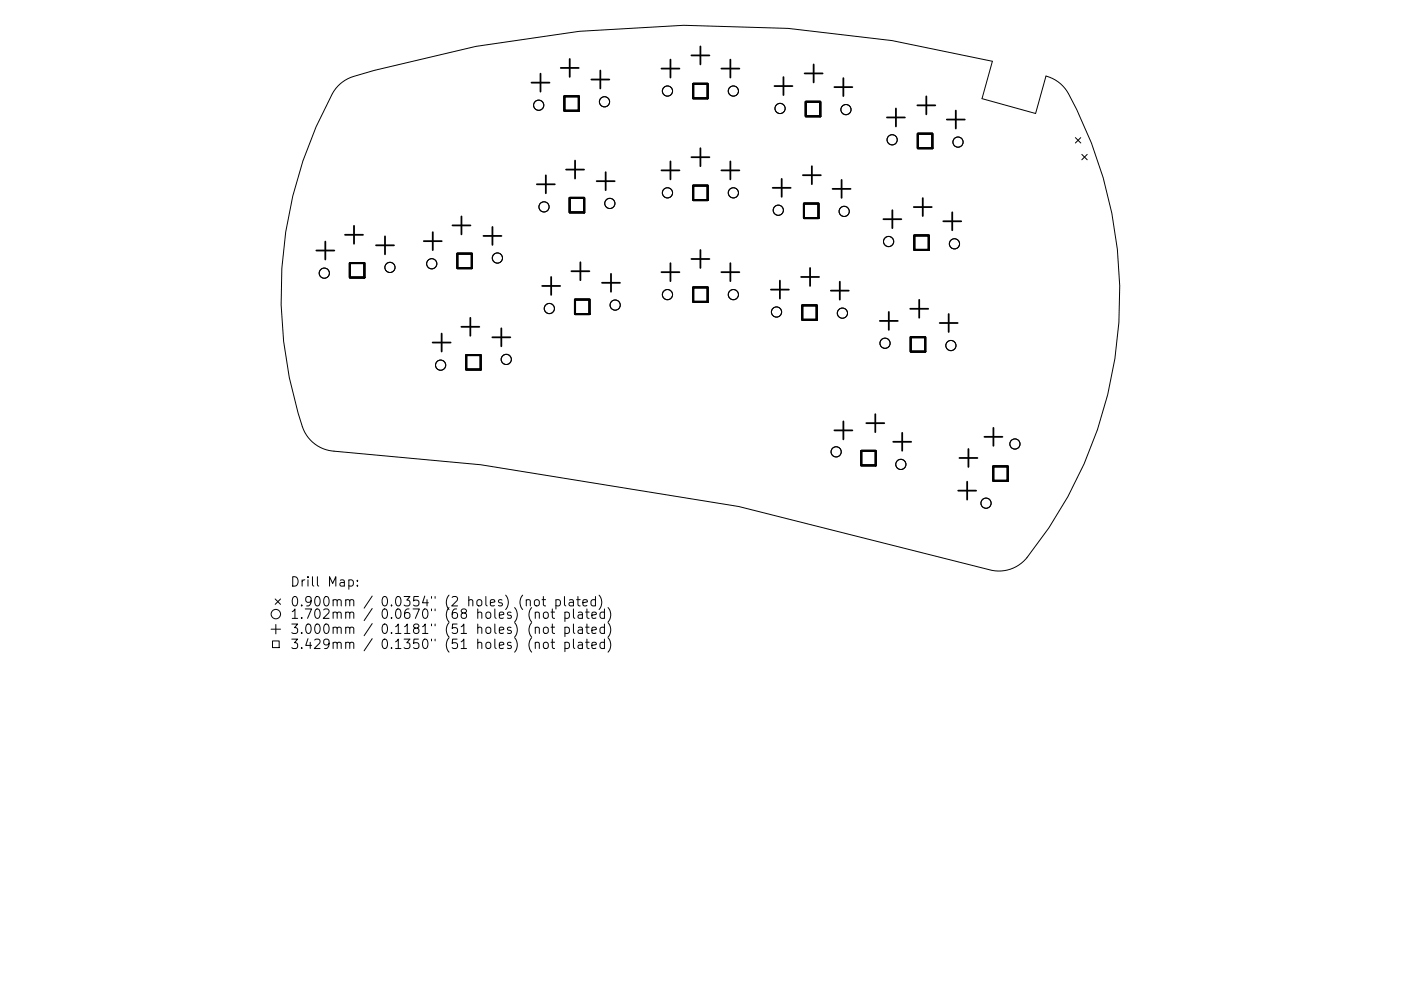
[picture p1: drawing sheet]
<svg xmlns="http://www.w3.org/2000/svg" width="297mm" height="210mm" viewBox="0 0 297 210" stroke-linecap="round" stroke-linejoin="round" font-family="sans-serif">
<defs><g id="words">
<g font-size="2.8">
<text x="61.5" y="124.5">Drill Map:</text>
<text x="61.5" y="128.7">0.900mm / 0.0354&quot; (2 holes) (not plated)</text>
<text x="61.5" y="131.3">1.702mm / 0.0670&quot; (68 holes) (not plated)</text>
<text x="61.5" y="134.5">3.000mm / 0.1181&quot; (51 holes) (not plated)</text>
<text x="61.5" y="137.7">3.429mm / 0.1350&quot; (51 holes) (not plated)</text>
</g>
</g></defs>
<g fill="none" stroke="#000" stroke-width=".21">
<path d="M71.6 18.3l1.5-1.3 1.2-.6 5-1.5 21.6-5.1 21.9-3.2 22.2-1.2 22.1 .6 22 2.6 21.3 4.4-2.2 7.9 11.4 3.2 2.2-8a7.7 7.7 0 0 1 4.7 3.8 88.7 88.7 0 0 1-9.5 99.2 7.6 7.6 0 0 1-7.4 1.7l-53-13.3-54.7-8.9-31.1-2.9a7.6 7.6 0 0 1-6.7-5.2 88.3 88.3 0 0 1 7.1-71.7zM228 29.2l1.1 1.1M229.1 29.2l-1.1 1.1M229.4 32.8l1.1 1.1M230.5 32.8l-1.1 1.1M57.5 133.5h2M57.8 136h1.4v1.4h-1.4zM58.3 127.1l1.2 1.1M58.5 132.5v2M59.5 127.1l-1.2 1.1M74 123.1l.5-.1 .4 .4v.6l-.2 .3h-.7M75.8 124.2v.2"/>
<path d="M75.8 123.1v.2M111.6 127.4l.3-.2 .4 .1 .1 1.3M113.4 127.4l.3-.2a.54 .54 0 0 1 .6 .4v.6a.54 .54 0 0 1-.5 .4 .54 .54 0 0 1-.5-.4zM113.5 130.1a.5 .5 0 0 1 .8 0v1.1M113.5 133.3a.5 .5 0 0 1 .8 0v1.1M113.5 136.5a.5 .5 0 0 1 .8 0v1.1M114.9 127.2h.8M115.2 126.6v1.7l.1 .2 .4 .1M115.3 130.1a.54 .54 0 0 1 .5-.2 .54 .54 0 0 1 .4 .3v.6a.54 .54 0 0 1-.5 .4 .54 .54 0 0 1-.5-.4zM115.3 133.3a.54 .54 0 0 1 .5-.2 .54 .54 0 0 1 .4 .3v.6a.54 .54 0 0 1-.5 .4 .54 .54 0 0 1-.5-.4zM115.3 136.5a.54 .54 0 0 1 .5-.2 .54 .54 0 0 1 .4 .3v.6l-.3 .4a.54 .54 0 0 1-.7-.4zM116.8 129.9h.8"/>
<path d="M116.8 133.1h.8M116.8 136.3h.8M117.1 129.2v1.7l.1 .2 .4 .1M117.1 132.4v1.7l.1 .2 .4 .1M117.1 135.6v1.7l.1 .2 .4 .1M117.9 127.3l.5-.1 .4 .4v.6l-.2 .3h-.7M117.9 127.2v2M119.7 126.6v1.7l.3 .3M119.8 130l.5-.1 .4 .3v.6l-.2 .3h-.7M119.8 133.2l.5-.1 .4 .3v.6l-.2 .3h-.7M119.8 136.4l.5-.1 .4 .3v.6l-.2 .3h-.7M119.8 129.9v2"/>
<path d="M119.8 133.1v2M119.8 136.3v2M120.7 127.3h.8l.1 1.3M121.6 127.7l-.7 .1a.39 .39 0 0 0-.3 .4 .39 .39 0 0 0 .3 .4l.7-.1M121.6 129.2v1.7l.3 .3M121.6 132.4v1.7l.3 .3M121.6 135.6v1.7l.3 .3M122.2 127.2h.8M122.5 126.6v1.7l.1 .2 .4 .1M122.6 130h.8l.1 1.2M122.6 133.2h.8l.1 1.2M122.6 136.4h.8l.1 1.2"/>
<path d="M123.5 130.3l-.7 .1a.39 .39 0 0 0-.3 .4 .39 .39 0 0 0 .3 .4l.7-.1M123.5 133.5l-.7 .1a.39 .39 0 0 0-.3 .4 .39 .39 0 0 0 .3 .4l.7-.1M123.5 136.7l-.7 .1a.39 .39 0 0 0-.3 .4 .39 .39 0 0 0 .3 .4l.7-.1M123.6 127.9l.9-.2-.1-.4-.5-.1-.3 .3 .1 1h.7M124.2 129.9h.7M124.2 133.1h.7M124.2 136.3h.7M124.4 129.2v1.7l.1 .2 .4 .1M124.4 132.4v1.7l.1 .2 .4 .1M124.4 135.6v1.7l.1 .2 .4 .1M125.5 130.5l.9-.2-.1-.3-.5-.1-.3 .2 .1 1h.7M125.5 133.7l.9-.2-.1-.3-.5-.1-.3 .2 .1 1h.7"/>
<path d="M125.5 136.9l.9-.2-.1-.3-.5-.1-.3 .2 .1 1h.7M126.2 127.3l-.5-.1-.4 .4v.6l.2 .3h.7M126.2 126.6v2M127 126.3a2.29 2.29 0 0 1 0 3M128.2 130l-.6-.1-.4 .3v.6l.2 .3h.8M128.2 133.2l-.6-.1-.4 .3v.6l.2 .3h.8M128.2 136.4l-.6-.1-.4 .3v.6l.2 .3h.8M128.2 129.2v2M128.2 132.4v2M128.2 135.6v2M128.9 128.9a2.29 2.29 0 0 1 0 3.1M128.9 132.1a2.29 2.29 0 0 1 0 3.1"/>
<path d="M128.9 135.3a2.29 2.29 0 0 1 0 3.1"/>
<circle cx="58.5" cy="130.3" r="1"/>
</g>
<g fill="none" stroke="#000" stroke-width=".22">
<circle cx="141.5" cy="19.3" r="1.08"/>
<circle cx="155.5" cy="19.3" r="1.08"/>
<circle cx="114.2" cy="22.3" r="1.08"/>
<circle cx="128.2" cy="21.6" r="1.08"/>
<circle cx="165.4" cy="23" r="1.08"/>
<circle cx="179.4" cy="23.3" r="1.08"/>
<circle cx="189.2" cy="29.7" r="1.08"/>
<circle cx="203.1" cy="30.1" r="1.08"/>
<circle cx="68.8" cy="58" r="1.08"/>
<circle cx="82.7" cy="56.7" r="1.08"/>
<circle cx="91.5" cy="56" r="1.08"/>
<circle cx="105.5" cy="54.7" r="1.08"/>
<circle cx="115.3" cy="43.9" r="1.08"/>
<circle cx="129.3" cy="43.2" r="1.08"/>
<circle cx="141.5" cy="40.9" r="1.08"/>
<circle cx="155.5" cy="40.9" r="1.08"/>
<circle cx="165" cy="44.6" r="1.08"/>
<circle cx="179" cy="44.8" r="1.08"/>
<circle cx="188.4" cy="51.2" r="1.08"/>
<circle cx="202.4" cy="51.7" r="1.08"/>
<circle cx="93.4" cy="77.5" r="1.08"/>
<circle cx="107.3" cy="76.3" r="1.08"/>
<circle cx="116.5" cy="65.5" r="1.08"/>
<circle cx="130.4" cy="64.7" r="1.08"/>
<circle cx="141.5" cy="62.5" r="1.08"/>
<circle cx="155.5" cy="62.5" r="1.08"/>
<circle cx="164.6" cy="66.2" r="1.08"/>
<circle cx="178.6" cy="66.4" r="1.08"/>
<circle cx="187.6" cy="72.8" r="1.08"/>
<circle cx="201.6" cy="73.3" r="1.08"/>
<circle cx="177.3" cy="95.9" r="1.08"/>
<circle cx="191" cy="98.5" r="1.08"/>
<circle cx="215.2" cy="94.2" r="1.08"/>
<circle cx="209.1" cy="106.8" r="1.08"/>
</g>
<g fill="none" stroke="#000" stroke-width=".38">
<path d="M112.7 17.5h3.8M114.6 15.6v3.8M118.9 14.4h3.8M120.8 12.5v3.8M125.4 16.9h3.8M127.3 15v3.8M140.2 14.6h3.9M142.1 12.6v3.9M146.6 11.8h3.8M148.5 9.9v3.8M152.9 14.6h3.9M154.9 12.6v3.9"/>
<path d="M164.2 18.3h3.8M166.1 16.4v3.8M170.6 15.6h3.8M172.5 13.7v3.8M176.9 18.5h3.8M178.8 16.6v3.8M113.8 39.1h3.8M115.7 37.2v3.8M120 36h3.8M121.9 34.1v3.8M126.5 38.4h3.8M128.4 36.5v3.8"/>
<path d="M140.2 36.1h3.9M142.1 34.2v3.9M146.6 33.4h3.8M148.5 31.4v3.9M152.9 36.1h3.9M154.9 34.2v3.9M163.8 39.9h3.8M165.7 37.9v3.9M170.2 37.2h3.8M172.1 35.3v3.8M178.4 38.2v3.8M188 24.9h3.9"/>
<path d="M190 23v3.8M194.5 22.4h3.8M196.4 20.4v3.9M200.7 25.4h3.9M202.6 23.5v3.8M67.1 53.2h3.8M69 51.2v3.9M73.2 49.8h3.8M75.1 47.9v3.8M79.7 52h3.8M81.6 50.1v3.9M89.8 51.2h3.9"/>
<path d="M91.8 49.3v3.8M95.9 47.8h3.8M97.8 45.9v3.8M102.5 50.1h3.8M104.4 48.1v3.9M116.9 58.8v3.8M121.1 57.5h3.9M123.1 55.6v3.9M129.5 58.1v3.8M140.2 57.7h3.9M142.1 55.8v3.9M146.6 55h3.8"/>
<path d="M148.5 53v3.9M152.9 57.7h3.9M154.9 55.8v3.9M165.4 59.5v3.9M169.8 58.8h3.9M171.8 56.9v3.8M176.5 40.1h3.8M178.1 59.8v3.8M187.3 46.5h3.8M189.2 44.6v3.8M193.7 43.9h3.8M195.6 42v3.8"/>
<path d="M200 46.9h3.8M201.9 45v3.9M91.7 72.7h3.8M93.6 70.8v3.8M97.8 69.3h3.8M99.7 67.4v3.8M104.4 71.6h3.8M106.3 69.7v3.8M115 60.7h3.8M127.6 60h3.8M163.4 61.4h3.9M176.1 61.7h3.9"/>
<path d="M186.5 68.1h3.9M188.4 66.2v3.8M193 65.5h3.8M194.9 63.6v3.8M199.2 68.5h3.8M201.1 66.6v3.8M176.9 91.3h3.8M178.8 89.4v3.8M183.7 89.8h3.8M185.6 87.9v3.8M189.4 93.7h3.8M191.3 91.8v3.8"/>
<path d="M203.4 97.2h3.8M205.3 95.3v3.8M208.7 92.7h3.8M210.6 90.8v3.8M203.1 104.1h3.9M205.1 102.2v3.8"/>
</g>
<g fill="none" stroke="#000" stroke-width=".44">
<path d="M147 17.8h3v3.1h-3zM119.6 20.4h3.1v3.1h-3.1zM147 39.4h3v3.1h-3zM170.8 21.6h3.1v3.1h-3.1zM194.6 28.4h3.1v3h-3.1zM74.2 55.8h3.1v3.1h-3.1zM97 53.8h3v3.1h-3zM120.8 42h3.1v3.1h-3.1zM170.5 43.2h3v3.1h-3zM193.8 49.9h3.1v3.1h-3.1zM98.8 75.3h3.1v3.1h-3.1zM121.9 63.6h3.1v3h-3.1z"/>
<path d="M147 61h3v3h-3zM170.1 64.8h3.1v3.1h-3.1zM193.1 71.5h3.1v3.1h-3.1zM182.6 95.7h3.1v3h-3.1zM210.6 98.9h3.1v3.1h-3.1z"/>
</g>
<use href="#words"/>
</svg>
